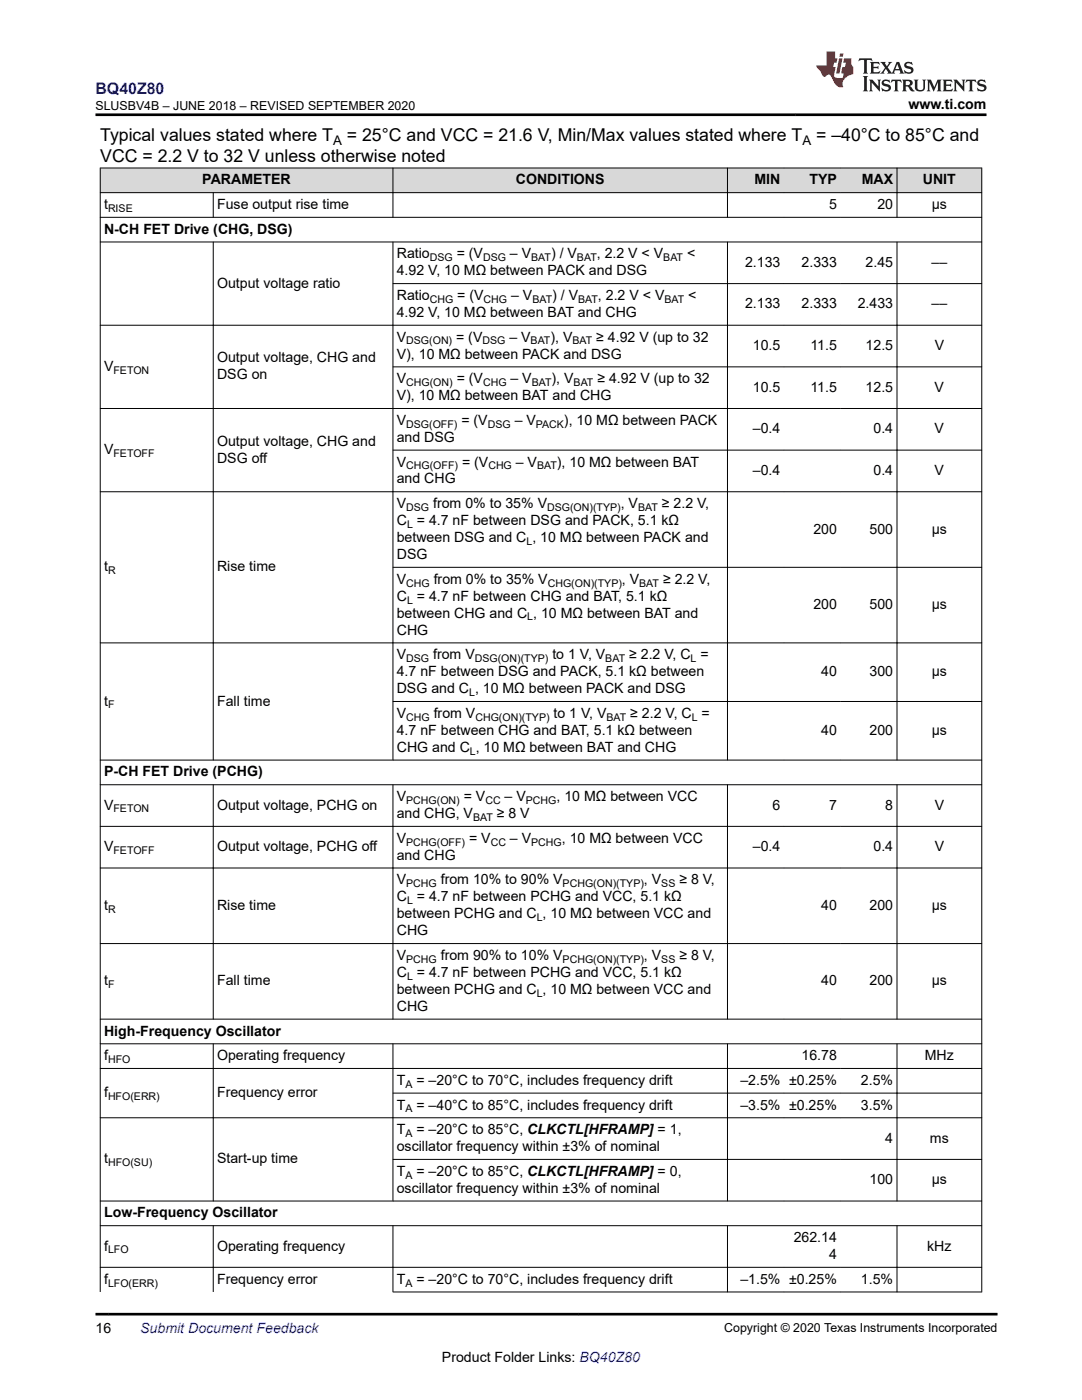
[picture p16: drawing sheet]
<svg xmlns="http://www.w3.org/2000/svg" width="216mm" height="279mm" viewBox="0 0 216 279" stroke-linecap="round" stroke-linejoin="round" font-family="sans-serif">
<defs><g id="words">
<g font-size="3.5">
<text x="20" y="28.1">Typical values stated where T</text>
<text x="69.2" y="28.1">= 25°C and VCC = 21.6 V, Min/Max values stated where T</text>
<text x="162.9" y="28.1">= –40°C to 85°C and</text>
<text x="20" y="32.4">VCC = 2.2 V to 32 V unless otherwise noted</text>
</g>
<text font-size="3.2" fill="#00f" x="19.1" y="18.7">BQ40Z80</text>
<g font-size="2.8">
<text x="181.3" y="21.8">www.ti.com</text>
<text x="20.8" y="41.7">t</text>
<text x="40.4" y="36.8">PARAMETER</text>
<text x="43.3" y="41.7">Fuse output rise time</text>
<text x="102.9" y="36.8">CONDITIONS</text>
<text x="150.6" y="36.8">MIN</text>
<text x="161.5" y="36.8">TYP</text>
<text x="165.4" y="41.7">5</text>
<text x="171.9" y="36.8">MAX</text>
<text x="175.1" y="41.7">20</text>
<text x="184.2" y="36.8">UNIT</text>
<text x="185.9" y="41.7">µs</text>
<text x="20.8" y="46.6">N-CH FET Drive (CHG, DSG)</text>
<text x="79.2" y="51.6">Ratio</text>
<text x="91.1" y="51.6">= (V</text>
<text x="101.8" y="51.6">– V</text>
<text x="110" y="51.6">) / V</text>
<text x="119.1" y="51.6">, 2.2 V &lt; V</text>
<text x="137.1" y="51.6">&lt;</text>
<text x="148.7" y="53.3">2.133</text>
<text x="159.9" y="53.3">2.333</text>
<text x="172.7" y="53.3">2.45</text>
<text x="185.9" y="53.3">––</text>
<text x="43.3" y="57.4">Output voltage ratio</text>
<text x="79.2" y="55">4.92 V, 10 MΩ between PACK and DSG</text>
<text x="79.2" y="59.9">Ratio</text>
<text x="91.3" y="59.9">= (V</text>
<text x="102" y="59.9">– V</text>
<text x="110.2" y="59.9">) / V</text>
<text x="119.3" y="59.9">, 2.2 V &lt; V</text>
<text x="137.3" y="59.9">&lt;</text>
<text x="79.2" y="63.3">4.92 V, 10 MΩ between BAT and CHG</text>
<text x="148.7" y="61.6">2.133</text>
<text x="159.9" y="61.6">2.333</text>
<text x="171.2" y="61.6">2.433</text>
<text x="185.9" y="61.6">––</text>
<text x="79.2" y="68.2">V</text>
<text x="79.2" y="71.6">V), 10 MΩ between PACK and DSG</text>
<text x="91" y="68.2">= (V</text>
<text x="101.6" y="68.2">– V</text>
<text x="109.8" y="68.2">), V</text>
<text x="119" y="68.2">≥ 4.92 V (up to 32</text>
<text x="150.2" y="69.9">10.5</text>
<text x="161.7" y="69.9">11.5</text>
<text x="172.7" y="69.9">12.5</text>
<text x="186.5" y="69.9">V</text>
<text x="20.8" y="74">V</text>
<text x="43.3" y="72.3">Output voltage, CHG and</text>
<text x="43.3" y="75.7">DSG on</text>
<text x="79.2" y="76.5">V</text>
<text x="91.1" y="76.5">= (V</text>
<text x="101.9" y="76.5">– V</text>
<text x="110.1" y="76.5">), V</text>
<text x="119.2" y="76.5">≥ 4.92 V (up to 32</text>
<text x="79.2" y="79.9">V), 10 MΩ between BAT and CHG</text>
<text x="150.2" y="78.2">10.5</text>
<text x="161.7" y="78.2">11.5</text>
<text x="172.7" y="78.2">12.5</text>
<text x="186.5" y="78.2">V</text>
<text x="43.3" y="89">Output voltage, CHG and</text>
<text x="79.2" y="88.2">and DSG</text>
<text x="79.2" y="84.8">V</text>
<text x="92.1" y="84.8">= (V</text>
<text x="102.7" y="84.8">– V</text>
<text x="112.5" y="84.8">), 10 MΩ between PACK</text>
<text x="150.2" y="86.5">–0.4</text>
<text x="174.3" y="86.5">0.4</text>
<text x="186.5" y="86.5">V</text>
<text x="20.8" y="90.6">V</text>
<text x="43.3" y="92.3">DSG off</text>
<text x="79.2" y="93.1">V</text>
<text x="92.2" y="93.1">= (V</text>
<text x="102.9" y="93.1">– V</text>
<text x="111.1" y="93.1">), 10 MΩ between BAT</text>
<text x="150.2" y="94.8">–0.4</text>
<text x="174.3" y="94.8">0.4</text>
<text x="186.5" y="94.8">V</text>
<text x="79.2" y="96.5">and CHG</text>
<text x="79.2" y="101.4">V</text>
<text x="86.4" y="101.4">from 0% to 35% V</text>
<text x="123.9" y="101.4">, V</text>
<text x="132.1" y="101.4">≥ 2.2 V,</text>
<text x="79.2" y="104.8">C = 4.7 nF between DSG and PACK, 5.1 kΩ</text>
<text x="162.3" y="106.5">200</text>
<text x="173.5" y="106.5">500</text>
<text x="185.9" y="106.5">µs</text>
<text x="79.2" y="111.6">DSG</text>
<text x="79.2" y="108.2">between DSG and C , 10 MΩ between PACK and</text>
<text x="20.8" y="114">t</text>
<text x="43.3" y="114">Rise time</text>
<text x="79.2" y="119.9">C = 4.7 nF between CHG and BAT, 5.1 kΩ</text>
<text x="79.2" y="116.5">V</text>
<text x="86.5" y="116.5">from 0% to 35% V</text>
<text x="124.1" y="116.5">, V</text>
<text x="132.3" y="116.5">≥ 2.2 V,</text>
<text x="79.2" y="123.3">between CHG and C , 10 MΩ between BAT and</text>
<text x="162.3" y="121.6">200</text>
<text x="173.5" y="121.6">500</text>
<text x="185.9" y="121.6">µs</text>
<text x="79.2" y="126.7">CHG</text>
<text x="79.2" y="131.6">V</text>
<text x="86.4" y="131.6">from V</text>
<text x="110.2" y="131.6">to 1 V, V</text>
<text x="125.5" y="131.6">≥ 2.2 V, C =</text>
<text x="79.2" y="135">4.7 nF between DSG and PACK, 5.1 kΩ between</text>
<text x="163.9" y="135">40</text>
<text x="173.5" y="135">300</text>
<text x="185.9" y="135">µs</text>
<text x="20.8" y="140.8">t</text>
<text x="43.3" y="140.8">Fall time</text>
<text x="79.2" y="138.3">DSG and C , 10 MΩ between PACK and DSG</text>
<text x="79.2" y="143.3">V</text>
<text x="86.5" y="143.3">from V</text>
<text x="110.5" y="143.3">to 1 V, V</text>
<text x="125.8" y="143.3">≥ 2.2 V, C =</text>
<text x="79.2" y="146.7">4.7 nF between CHG and BAT, 5.1 kΩ between</text>
<text x="163.9" y="146.7">40</text>
<text x="173.5" y="146.7">200</text>
<text x="185.9" y="146.7">µs</text>
<text x="20.8" y="155">P-CH FET Drive (PCHG)</text>
<text x="79.2" y="150">CHG and C , 10 MΩ between BAT and CHG</text>
<text x="20.8" y="161.6">V</text>
<text x="43.3" y="161.6">Output voltage, PCHG on</text>
<text x="79.2" y="159.9">V</text>
<text x="92.5" y="159.9">= V</text>
<text x="100.7" y="159.9">– V</text>
<text x="111" y="159.9">, 10 MΩ between VCC</text>
<text x="154.2" y="161.6">6</text>
<text x="165.4" y="161.6">7</text>
<text x="176.7" y="161.6">8</text>
<text x="186.5" y="161.6">V</text>
<text x="79.2" y="163.3">and CHG, V</text>
<text x="99.1" y="163.3">≥ 8 V</text>
<text x="20.8" y="169.9">V</text>
<text x="43.3" y="169.9">Output voltage, PCHG off</text>
<text x="79.2" y="168.2">V</text>
<text x="79.2" y="171.6">and CHG</text>
<text x="93.6" y="168.2">= V</text>
<text x="101.8" y="168.2">– V</text>
<text x="112.1" y="168.2">, 10 MΩ between VCC</text>
<text x="150.2" y="169.9">–0.4</text>
<text x="174.3" y="169.9">0.4</text>
<text x="186.5" y="169.9">V</text>
<text x="79.2" y="179.9">C = 4.7 nF between PCHG and VCC, 5.1 kΩ</text>
<text x="79.2" y="176.5">V</text>
<text x="88" y="176.5">from 10% to 90% V</text>
<text x="128.5" y="176.5">, V</text>
<text x="135.6" y="176.5">≥ 8 V,</text>
<text x="20.8" y="181.6">t</text>
<text x="43.3" y="181.6">Rise time</text>
<text x="79.2" y="183.3">between PCHG and C , 10 MΩ between VCC and</text>
<text x="163.9" y="181.6">40</text>
<text x="173.5" y="181.6">200</text>
<text x="185.9" y="181.6">µs</text>
<text x="79.2" y="186.7">CHG</text>
<text x="79.2" y="191.6">V</text>
<text x="88" y="191.6">from 90% to 10% V</text>
<text x="128.5" y="191.6">, V</text>
<text x="135.6" y="191.6">≥ 8 V,</text>
<text x="20.8" y="196.7">t</text>
<text x="43.3" y="196.7">Fall time</text>
<text x="79.2" y="195">C = 4.7 nF between PCHG and VCC, 5.1 kΩ</text>
<text x="163.9" y="196.7">40</text>
<text x="173.5" y="196.7">200</text>
<text x="185.9" y="196.7">µs</text>
<text x="79.2" y="201.7">CHG</text>
<text x="79.2" y="198.4">between PCHG and C , 10 MΩ between VCC and</text>
<text x="20.8" y="206.7">High-Frequency Oscillator</text>
<text x="20.8" y="211.6">f</text>
<text x="43.3" y="211.6">Operating frequency</text>
<text x="159.9" y="211.6">16.78</text>
<text x="184.5" y="211.6">MHz</text>
<text x="20.8" y="219">f</text>
<text x="43.3" y="219">Frequency error</text>
<text x="79.2" y="216.5">T</text>
<text x="79.2" y="221.4">T</text>
<text x="83.1" y="216.5">= –20°C to 70°C, includes frequency drift</text>
<text x="83.1" y="221.4">= –40°C to 85°C, includes frequency drift</text>
<text x="147.7" y="216.5">–2.5% ±0.25%</text>
<text x="147.7" y="221.4">–3.5% ±0.25%</text>
<text x="171.8" y="216.5">2.5%</text>
<text x="171.8" y="221.4">3.5%</text>
<text x="79.2" y="226.3">T</text>
<text x="83.1" y="226.3">= –20°C to 85°C, CLKCTL[HFRAMP] = 1,</text>
<text x="20.8" y="232.2">t</text>
<text x="43.3" y="232.2">Start-up time</text>
<text x="79.2" y="229.7">oscillator frequency within ±3% of nominal</text>
<text x="176.7" y="228">4</text>
<text x="185.6" y="228">ms</text>
<text x="79.2" y="234.7">T</text>
<text x="79.2" y="238">oscillator frequency within ±3% of nominal</text>
<text x="83.1" y="234.7">= –20°C to 85°C, CLKCTL[HFRAMP] = 0,</text>
<text x="173.5" y="236.4">100</text>
<text x="185.9" y="236.4">µs</text>
<text x="20.8" y="243">Low-Frequency Oscillator</text>
<text x="20.8" y="249.6">f</text>
<text x="43.3" y="249.6">Operating frequency</text>
<text x="158.4" y="247.9">262.14</text>
<text x="165.4" y="251.3">4</text>
<text x="185" y="249.6">kHz</text>
<text x="20.8" y="256.2">f</text>
<text x="43.3" y="256.2">Frequency error</text>
<text x="79.2" y="256.2">T</text>
<text x="83.1" y="256.2">= –20°C to 70°C, includes frequency drift</text>
<text x="147.7" y="256.2">–1.5% ±0.25%</text>
<text x="171.8" y="256.2">1.5%</text>
<text x="19" y="266.1">16</text>
<text x="88.2" y="271.7">Product Folder Links: BQ40Z80</text>
</g>
<text font-size="2.8" fill="#00f" x="28" y="266.1">Submit Document Feedback</text>
<g font-size="2.6">
<text x="66.5" y="28.8">A</text>
<text x="160.1" y="28.8">A</text>
</g>
<g font-size="2.5">
<text x="19" y="21.9">SLUSBV4B – JUNE 2018 – REVISED SEPTEMBER 2020</text>
<text x="144.5" y="265.8">Copyright © 2020 Texas Instruments Incorporated</text>
</g>
<g font-size="2.1">
<text x="21.6" y="42.3">RISE</text>
<text x="85.8" y="52.1">DSG</text>
<text x="96.4" y="52.1">DSG</text>
<text x="106" y="52.1">BAT</text>
<text x="115.1" y="52.1">BAT</text>
<text x="132.3" y="52.1">BAT</text>
<text x="85.8" y="60.4">CHG</text>
<text x="96.5" y="60.4">CHG</text>
<text x="106.2" y="60.4">BAT</text>
<text x="115.4" y="60.4">BAT</text>
<text x="132.6" y="60.4">BAT</text>
<text x="81.1" y="68.7">DSG(ON)</text>
<text x="96.3" y="68.7">DSG</text>
<text x="105.9" y="68.7">BAT</text>
<text x="114.2" y="68.7">BAT</text>
<text x="22.7" y="74.6">FETON</text>
<text x="81.1" y="77.1">CHG(ON)</text>
<text x="96.4" y="77.1">CHG</text>
<text x="106.1" y="77.1">BAT</text>
<text x="114.5" y="77.1">BAT</text>
<text x="81.1" y="85.4">DSG(OFF)</text>
<text x="97.3" y="85.4">DSG</text>
<text x="106.9" y="85.4">PACK</text>
<text x="22.6" y="91.2">FETOFF</text>
<text x="81.1" y="93.7">CHG(OFF)</text>
<text x="97.4" y="93.7">CHG</text>
<text x="107.2" y="93.7">BAT</text>
<text x="81.1" y="102">DSG</text>
<text x="109.2" y="102">DSG(ON)(TYP)</text>
<text x="127.3" y="102">BAT</text>
<text x="81.2" y="105.4">L</text>
<text x="105.1" y="108.8">L</text>
<text x="21.6" y="114.6">R</text>
<text x="81.1" y="117.1">CHG</text>
<text x="109.3" y="117.1">CHG(ON)(TYP)</text>
<text x="127.6" y="117.1">BAT</text>
<text x="81.2" y="120.4">L</text>
<text x="105.2" y="123.8">L</text>
<text x="81.1" y="132.1">DSG</text>
<text x="94.7" y="132.1">DSG(ON)(TYP)</text>
<text x="120.8" y="132.1">BAT</text>
<text x="137.8" y="132.1">L</text>
<text x="21.6" y="141.4">F</text>
<text x="81.1" y="143.8">CHG</text>
<text x="93.6" y="138.9">L</text>
<text x="94.9" y="143.8">CHG(ON)(TYP)</text>
<text x="121" y="143.8">BAT</text>
<text x="138" y="143.8">L</text>
<text x="93.8" y="150.6">L</text>
<text x="81.1" y="160.5">PCHG(ON)</text>
<text x="96.9" y="160.5">CC</text>
<text x="104.9" y="160.5">PCHG</text>
<text x="22.7" y="162.1">FETON</text>
<text x="94.4" y="163.8">BAT</text>
<text x="22.7" y="170.5">FETOFF</text>
<text x="81.1" y="168.8">PCHG(OFF)</text>
<text x="97.9" y="168.8">CC</text>
<text x="106" y="168.8">PCHG</text>
<text x="81.1" y="177.1">PCHG</text>
<text x="112.3" y="177.1">PCHG(ON)(TYP)</text>
<text x="131.9" y="177.1">SS</text>
<text x="21.6" y="182.1">R</text>
<text x="81.2" y="180.5">L</text>
<text x="107.1" y="183.8">L</text>
<text x="21.6" y="197.2">F</text>
<text x="81.1" y="192.1">PCHG</text>
<text x="81.2" y="195.5">L</text>
<text x="112.3" y="192.1">PCHG(ON)(TYP)</text>
<text x="131.9" y="192.1">SS</text>
<text x="107.1" y="198.9">L</text>
<text x="21.6" y="212.2">HFO</text>
<text x="21.6" y="219.5">HFO(ERR)</text>
<text x="80.9" y="217.1">A</text>
<text x="80.9" y="222">A</text>
<text x="80.9" y="226.9">A</text>
<text x="21.6" y="232.8">HFO(SU)</text>
<text x="80.9" y="235.2">A</text>
<text x="21.6" y="250.1">LFO</text>
<text x="21.6" y="256.8">LFO(ERR)</text>
<text x="80.9" y="256.8">A</text>
</g>
</g></defs>
<g fill="#d8d8d8">
<path d="M20 33.5h175.9v4.9h-175.9z" fill-rule="evenodd"/>
<path d="M20.1 33.6h58.2v4.8h-58.2z" fill-rule="evenodd"/>
<path d="M78.5 33.6h66.6v4.8h-66.6z" fill-rule="evenodd"/>
<path d="M145.2 33.6h11.2v4.8h-11.2z" fill-rule="evenodd"/>
<path d="M156.4 33.6h11.3v4.8h-11.3z" fill-rule="evenodd"/>
<path d="M167.7 33.6h11.2v4.8h-11.2z" fill-rule="evenodd"/>
<path d="M179 33.6h16.8v4.8h-16.8z" fill-rule="evenodd"/>
</g>
<g fill="none" stroke="#000" stroke-width=".2">
<path d="M19.9 33.5h176.1M19.9 38.4h176.1M20 33.5v224.3M42.6 38.4v5M78.4 33.5v9.9M145.2 33.5v9.9M179 33.5v9.9M195.9 33.5v224.4M19.9 43.4h176.1M19.9 48.3h176.1M42.6 48.2v103.6M78.3 56.6h117.7"/>
<path d="M78.4 48.2v103.6M145.2 48.2v103.6M179 48.2v103.6M78.3 73.2h117.7M196 64.9h-176.1M19.9 98.1h176.1M78.3 89.8h117.7M196 81.5h-176.1M78.3 113.2h117.7M19.9 128.3h176.1M78.3 140h117.7M19.9 151.7h176.1"/>
<path d="M19.9 156.6h176.1M42.6 156.6v46.9M78.4 156.6v46.9M145.2 156.6v46.9M179 156.6v46.9M19.9 164.9h176.1M19.9 173.2h176.1M19.9 188.3h176.1M19.9 203.4h176.1M19.9 208.3h176.1M19.9 213.2h176.1M42.6 208.3v31.5"/>
<path d="M78.3 218.2h117.7M78.4 208.3v31.5M145.2 208.3v31.5M179 208.3v31.5M19.9 223.1h176.1M78.3 231.4h117.7M196 239.7h-176.1M19.9 244.6h176.1M19.9 252.9h176.1M42.6 244.6v13.2M78.3 257.8h117.7M78.4 244.6v13.2"/>
<path d="M145.2 244.6v13.3M179 244.6v13.3"/>
</g>
<path d="M171.5 11.6l-.2 .6 .5-.2h.6v.1v2.2l-.2 .4h1l-.2-.4v-2.2v-.1h.5l.6 .2-.2-.6zM173.6 12.4l.2 .3v1.6l-.2 .4h1.9l.1-.6a1.08 1.08 0 0 1-1.3 .2v-.7h.6l.4 .2v-.7l-.4 .2h-.6v-.5l.2-.2a1 1 0 0 1 1 .3l-.1-.5zM175.7 12.4l.9 1.1-1 1.2h.9l-.2-.2 .5-.8 .4 .8-.2 .2h1.6l-.2-.2 .2-.5h.9l.1 .5-.1 .2h.9l-.2-.4-.8-1.9h-.5l-.9 2.1-.9-1.1 .9-1h-.8l.2 .2-.4 .6-.4-.6 .2-.2zM179 12.8l.4 1h-.7zM180.7 12.5a.65 .65 0 0 0-.2 .7 .65 .65 0 0 0 .6 .5l.6 .1 .1 .3a.79 .79 0 0 1-.7 .4 .79 .79 0 0 1-.7-.5l.1 .7 .2-.1a.93 .93 0 0 0 1.1 0 .93 .93 0 0 0 .4-.9 1.46 1.46 0 0 0-1.2-.6l-.1-.3a1.09 1.09 0 0 1 1.2 .2l-.2-.6-.1 .1-.5-.2zM172.2 15.2l.2 .4v2.2l-.2 .4h1l-.2-.4v-2.2l.2-.4zM173.4 15.9l.2 .4v1.5l-.2 .4h.8l-.3-.4 .1-1.3 1.6 1.8v-2l.2-.4h-.7l.1 .2 .1 1.1-1.2-1.3zM176.2 16a.65 .65 0 0 0-.2 .8 .65 .65 0 0 0 .6 .4l.6 .2 .1 .2a.79 .79 0 0 1-.7 .4 .79 .79 0 0 1-.7-.5l.1 .7 .2-.1a.93 .93 0 0 0 1.1 .1 .93 .93 0 0 0 .4-1 1.46 1.46 0 0 0-1.2-.5l-.1-.4a1.09 1.09 0 0 1 1.2 .2l-.1-.6-.2 .1-.5-.1zM177.9 15.9l-.1 .6a.63 .63 0 0 1 .8-.3v1.6l-.3 .4h1l-.2-.4v-1.6a.66 .66 0 0 1 .8 .3l-.1-.6zM180 15.9l.2 .4v1.5l-.2 .4h1l-.2-.2-.1-.7h.5l.1 .2a.79 .79 0 0 0 1.2 .6l-1-.9a.61 .61 0 0 0 .6-.6 .61 .61 0 0 0-.5-.7zM180.8 16.2h.1a.47 .47 0 0 1 .5 .1 .47 .47 0 0 1 .1 .5l-.1 .1-.7 .1zM182.3 15.9l.2 .2a2.27 2.27 0 0 0 .4 2 1.04 1.04 0 0 0 1.7-.7v-1.3l.2-.2h-.8l.2 .4v1.1a.6 .6 0 0 1-.6 .6 .6 .6 0 0 1-.6-.6v-1.1l.3-.4zM184.9 15.9l.2 .4v1.5l-.2 .4h.8l-.3-.4v-1.4l.9 1.9 .9-1.9v1.4l-.3 .4h1l-.2-.4v-1.5l.2-.4h-.8l-.7 1.5-.6-1.5zM188.1 15.9l.2 .4v1.5l-.2 .4h1.9l.1-.6a1.09 1.09 0 0 1-1.3 .2v-.7h.6l.4 .2v-.6l-.4 .2h-.6v-.6l.2-.1a1.01 1.01 0 0 1 1 .3l-.1-.6zM190.2 15.9l.3 .4v1.5l-.3 .4h.8l-.2-.4v-1.3l1.6 1.8v-2l.2-.4h-.7l.2 .2v1.1l-1.2-1.3zM192.8 15.9l-.1 .6a.63 .63 0 0 1 .8-.3v1.6l-.3 .4h1l-.2-.4v-1.6a.66 .66 0 0 1 .8 .3l-.1-.6zM195.2 16a.65 .65 0 0 0-.2 .8 .65 .65 0 0 0 .6 .4l.6 .2 .2 .2a.79 .79 0 0 1-.7 .4 .79 .79 0 0 1-.7-.5l.1 .7 .2-.1a.93 .93 0 0 0 1 .1 .93 .93 0 0 0 .5-1 1.46 1.46 0 0 0-1.3-.5v-.4a1.09 1.09 0 0 1 1.2 .2l-.2-.6-.2 .1-.5-.1z" fill="#231f20"/>
<path d="M164.9 10.3v2.7h-2l.1 .4 .8 1a.95 .95 0 0 0 1 .9 .59 .59 0 0 1 .5-.4 .59 .59 0 0 1 .5 .3l.4 .8a1.59 1.59 0 0 0 2.1 1.4 1.61 1.61 0 0 1 1-2.3l1-.3-.1-1.5a1.59 1.59 0 0 1-.3-1.7h-1.5l-.2 .9h.6l-.2 .9h-.5l-.2 .9v.3l.4 .1-.1 .9h-.7a.73 .73 0 0 1-1-.7l.3-1.5h-.5l.1-.9h.5l.2-.9h-.5v-1.3zM167.4 11.6l-.6 3.1h.7l.6-3.1zM167.6 10.7l-.1 .6h.7l.1-.6z" fill="#ed1c24"/>
<path d="M19 22.9h177.8M19 262.3h180" fill="none" stroke="#000" stroke-width=".53"/>
<use href="#words"/>
</svg>
